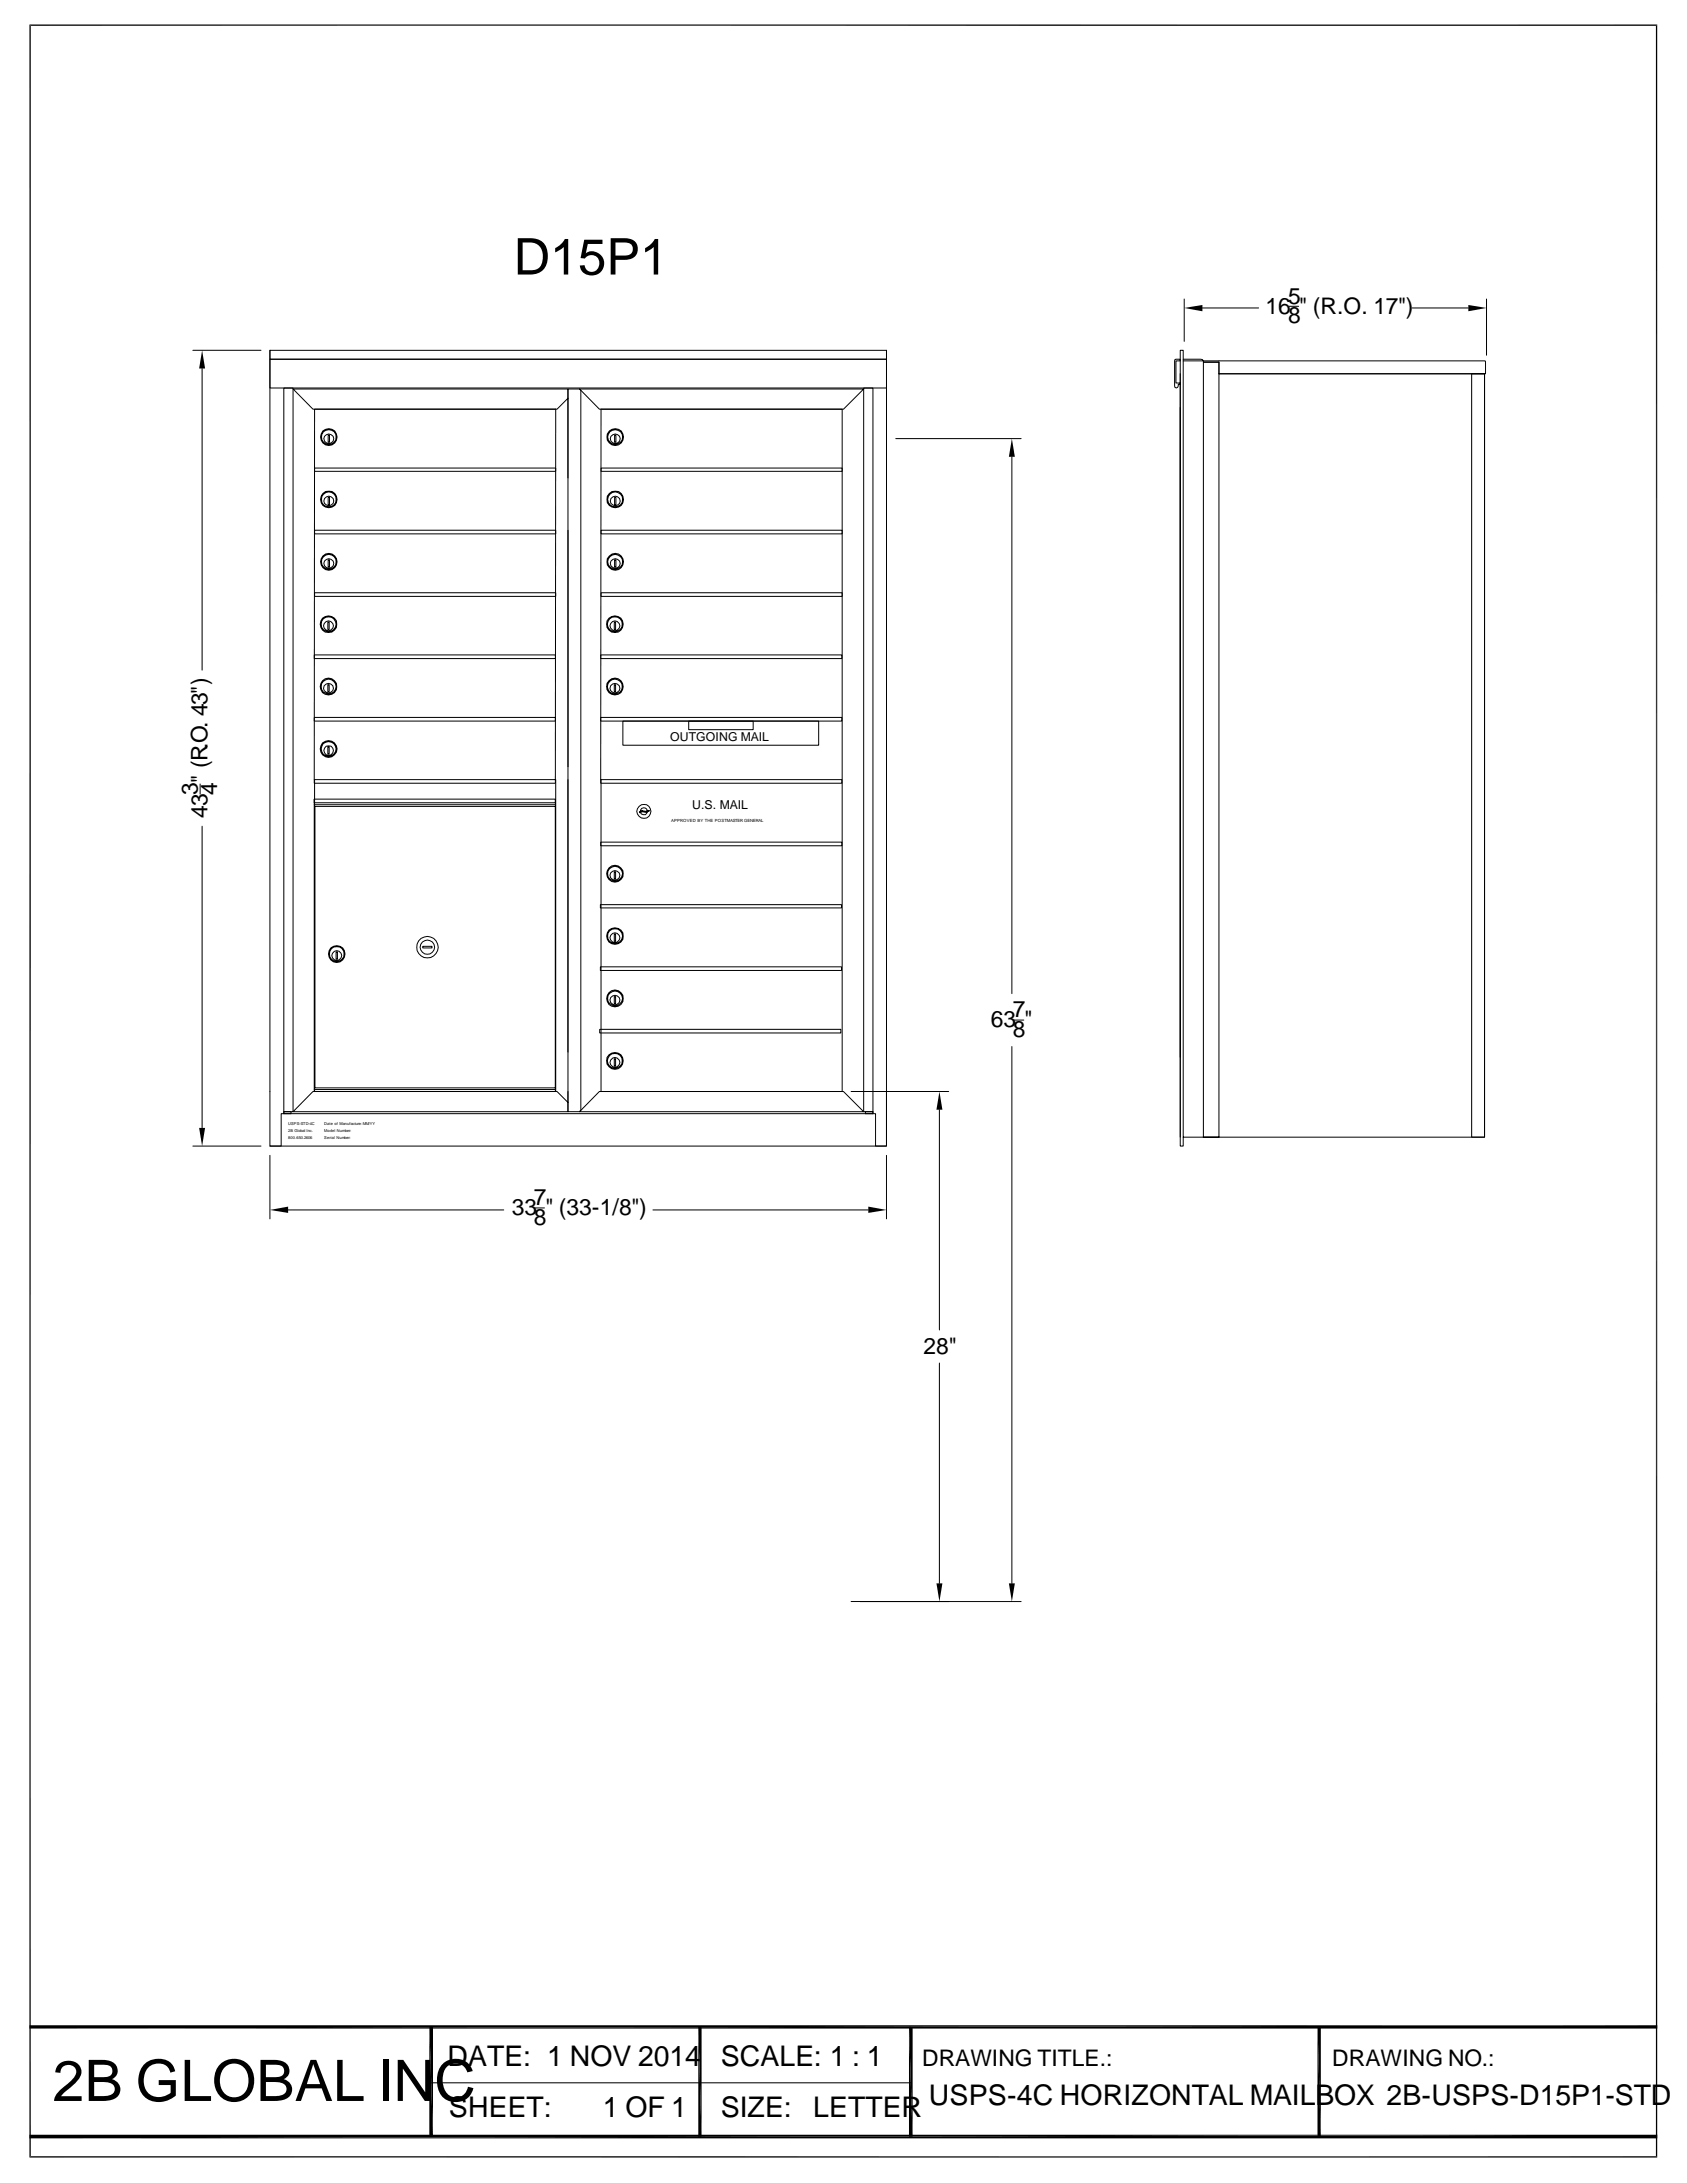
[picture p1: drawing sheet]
<svg xmlns="http://www.w3.org/2000/svg" width="216mm" height="279mm" viewBox="0 0 216 279" stroke-linecap="round" stroke-linejoin="round" font-family="sans-serif">
<defs><g id="words">
<text font-size="7.3" x="6.7" y="268.9">2B GLOBAL INC</text>
<text font-size="6.5" x="65.7" y="35.1">D15P1</text>
<g font-size="3.6">
<text x="57.3" y="264.4">DATE: 1 NOV 2014</text>
<text x="92.2" y="264.4">SCALE: 1 : 1</text>
<text x="118.9" y="269.4">USPS-4C HORIZONTAL MAILBOX 2B-USPS-D15P1-STD</text>
<text x="57.4" y="271">SHEET:</text>
<text x="77.2" y="271">1 OF 1</text>
<text x="92.2" y="271">SIZE:</text>
<text x="104.1" y="270.9">LETTER</text>
</g>
<g font-size="2.9">
<text x="162" y="40.1">16 &quot; (R.O. 17&quot;)</text>
<text x="164.8" y="38.9">5</text>
<text x="164.8" y="41.4">8</text>
<text x="25.3" y="101.7" transform="rotate(-90 25.3 101.7)">3</text>
<text x="27.8" y="101.7" transform="rotate(-90 27.8 101.7)">4</text>
<text x="26.5" y="104.6" transform="rotate(-90 26.5 104.6)">43 &quot; (R.O. 43&quot;)</text>
<text x="126.8" y="131.5">63 &quot;</text>
<text x="129.6" y="130.2">7</text>
<text x="129.6" y="132.8">8</text>
<text x="65.5" y="155.5">33 &quot; (33-1/8&quot;)</text>
<text x="68.3" y="154.3">7</text>
<text x="68.3" y="156.8">8</text>
<text x="118.2" y="173.3">28&quot;</text>
<text x="118" y="264.4">DRAWING TITLE.:</text>
<text x="170.5" y="264.4">DRAWING NO.:</text>
</g>
<g font-size="1.6">
<text x="85.8" y="94.8">OUTGOING MAIL</text>
<text x="88.6" y="103.6">U.S. MAIL</text>
</g>
<g font-size=".5">
<text x="85.9" y="105.2">APPROVED BY THE POSTMASTER GENERAL</text>
<text x="36.9" y="144">USPS-STD-4C</text>
<text x="41.5" y="144">Date of Manufacture: MM/YY</text>
<text x="36.9" y="144.9">2B Global Inc.</text>
<text x="36.9" y="145.8">800.650.2606</text>
<text x="41.5" y="144.9">Model Number:</text>
<text x="41.5" y="145.8">Serial Number:</text>
</g>
</g></defs>
<g fill="none" stroke="#000" stroke-width=".13">
<path d="M151.6 38.3v5.4M153.9 39.4h7.2M165 39.2h1.2M180.7 39.4h7.2M190.2 38.3v7.2M24.7 44.8h8.7M25.9 47.2v38.6M34.5 46h78.9v3.7h-78.9zM34.5 44.8h78.9v1.2h-78.9zM34.5 44.8v101.9h78.9l.1-101.9M36.3 49.7h1.2v92.6h-1.2zM40.3 59.9h30.8v.4h-30.8z"/>
<path d="M42 55.7h.2v.9h-.2zM72.7 51l-1.4 1.4h-31.2l-2.6-2.6h35.2v11.4M74.2 49.8h36.3l-2.5 2.6h-31.3zM76.9 59.9h30.9v.4h-30.9zM78.7 55.7h.1v.9h-.1zM110.5 49.7h1.2v92.6h-1.2zM114.6 56.1h16.1M129.5 58.5v68.7M150.4 46h.6v.2h-.5v2.8h.5v.2h-.2l-.1 .4-.2 .1-.1-.1-.1-.2zM151 44.8h.4v101.9h-.4zM151 47.8v97.7M151.4 46h2.3h.2l.1 .2h-2.6"/>
<path d="M154 46.4h2v99.1h-2zM154 46.2h36.1v1.6h-34.1v-1.4h-2zM156 47.8h34v97.7h-38.6M188.3 47.8h1.7v97.7h-1.7zM40.3 75.9h30.8v.4h-30.8zM40.3 67.9h30.8v.4h-30.8zM42 79.6h.1v1h-.1zM42 71.7h.2v.9h-.2zM42 63.7h.2v.9h-.2zM72.7 67.9v74.4h-35.2l2.6-2.6h31.2l1.4 1.4M76.9 67.9h30.9v.4h-30.9zM76.9 75.9h30.9v.4h-30.9z"/>
<path d="M78.6 79.6h.2v1h-.2zM78.7 63.7h.1v.9h-.1zM78.7 71.7h.1v.9h-.1zM40.2 91.8h30.9v.5h-30.9zM40.2 83.8h30.9v.5h-30.9zM40.2 99.8h30.9v.4h-30.9zM40.2 99.8l.1-47.4h30.8v47.4M40.3 99.8v39.9M42 95.6h.1v.9h-.1zM42 87.6h.1v.9h-.1zM71.1 99.8v39.9M72.7 99.8v34.9"/>
<path d="M72.7 98.1v-48.3h1.5l.1 .2v92.1l-.1 .2h-1.5v-2.6M76.9 83.8h30.8v.5h-30.8zM76.9 91.8h30.8v.5h-30.8zM76.9 99.8h30.8v.4h-30.8zM76.9 99.8v-47.4h30.9v87.3h-30.9v-39.9M78.6 87.6h.2v.9h-.2zM79.7 92.3h25.1v3.1h-25.1zM88.1 92.3h8.3v1.1h-8.3zM25.6 100.3v1.3M25.9 105.7v38.7M40.2 102.3h30.9v.4h-30.9zM40.2 103h30.9"/>
<path d="M40.2 102.3v37.4h30.9v-37.4M40.3 103.2h30.8v36h-30.8zM76.8 115.8h30.9v.4h-30.9zM76.9 107.8h30.8v.4h-30.8zM78.6 119.6h.2v.9h-.2zM78.6 111.6h.2v.9h-.2zM81.8 103.9l.4-.1h.4l.5-.1v.1l-.5 .2-.4-.1-.3 .1zM82.8 103.8v-.2a.45 .45 0 0 0-.6-.2 .45 .45 0 0 0-.2 .5M82.8 103.9v.2a.47 .47 0 0 1-.8-.1M40.2 139.4h30.9M43 121.8h.2v1h-.2zM54.1 121.1h1.2v.2h-1.2z"/>
<path d="M76.7 139.7h31.2l2.6 2.6h-36.3zM76.8 131.7h30.8v.5h-30.8zM76.8 123.7h30.9v.5h-30.9zM78.6 127.6h.2v.8h-.2zM78.6 135.5h.2v.9h-.2zM108.9 139.7h12.5M113.4 139.7v7h-1.3v-4.2h-.4M129.5 133.9v68.8M129.8 130.6h1.2M24.7 146.7h8.7M34.5 147.9v8.1M36.3 142.3h1v.2h-1z"/>
<path d="M36.3 142.3v.2h-.3v4.2h-1.5M36.9 154.9h27.6M68.5 154.6h1.2M83.6 154.9h27.5M110.7 142.3h1v.2h-1zM111.7 142.3v.2h-75.4M113.4 147.9v8.1M120.2 142v28.2M120.2 174.5v28.1M108.9 205h21.8M55.2 266.6h61.3"/>
<circle cx="42.1" cy="55.9" r="1.07"/>
<circle cx="42.1" cy="55.9" r=".94"/>
<circle cx="42.1" cy="56.2" r=".62"/>
<circle cx="78.7" cy="55.9" r="1.07"/>
<circle cx="78.7" cy="55.9" r=".94"/>
<circle cx="78.8" cy="56.2" r=".61"/>
<circle cx="42" cy="79.9" r="1.06"/>
<circle cx="42.1" cy="79.9" r=".96"/>
<circle cx="42.1" cy="63.9" r="1.08"/>
<circle cx="42.1" cy="63.9" r=".95"/>
<circle cx="42.1" cy="71.9" r="1.07"/>
<circle cx="42.1" cy="71.9" r=".94"/>
<circle cx="42.1" cy="64.1" r=".62"/>
<circle cx="42.1" cy="72.1" r=".62"/>
<circle cx="78.7" cy="79.9" r=".95"/>
<circle cx="78.7" cy="79.9" r="1.06"/>
<circle cx="78.7" cy="63.9" r="1.08"/>
<circle cx="78.7" cy="63.9" r=".95"/>
<circle cx="78.7" cy="71.9" r="1.07"/>
<circle cx="78.7" cy="71.9" r=".94"/>
<circle cx="78.8" cy="64.1" r=".61"/>
<circle cx="78.8" cy="72.1" r=".61"/>
<circle cx="42" cy="87.9" r="1.08"/>
<circle cx="42" cy="96.1" r=".63"/>
<circle cx="42" cy="80.1" r=".63"/>
<circle cx="42.1" cy="87.9" r=".96"/>
<circle cx="42.1" cy="88.1" r=".62"/>
<circle cx="42.1" cy="95.9" r="1.08"/>
<circle cx="42.1" cy="95.9" r=".95"/>
<circle cx="78.7" cy="87.9" r="1.08"/>
<circle cx="78.7" cy="87.9" r=".95"/>
<circle cx="78.7" cy="80.1" r=".63"/>
<circle cx="78.7" cy="88.1" r=".62"/>
<circle cx="78.7" cy="111.8" r="1.07"/>
<circle cx="78.7" cy="119.8" r="1.06"/>
<circle cx="78.7" cy="119.8" r=".96"/>
<circle cx="78.7" cy="112" r=".62"/>
<circle cx="78.7" cy="111.8" r=".95"/>
<circle cx="82.4" cy="103.8" r=".9"/>
<circle cx="43.1" cy="122.1" r=".95"/>
<circle cx="43.1" cy="122.1" r="1.07"/>
<circle cx="43.1" cy="122.3" r=".63"/>
<circle cx="54.7" cy="121.2" r="1.38"/>
<circle cx="54.7" cy="121.2" r=".91"/>
<circle cx="78.7" cy="127.8" r="1.08"/>
<circle cx="78.7" cy="135.8" r=".95"/>
<circle cx="78.7" cy="135.8" r="1.06"/>
<circle cx="78.7" cy="120" r=".63"/>
<circle cx="78.7" cy="136" r=".63"/>
<circle cx="78.7" cy="128" r=".62"/>
<circle cx="78.7" cy="127.8" r=".95"/>
</g>
<g fill="#000">
<path d="M151.6 39.4l2.3-.4v.8zM187.9 39l2.3 .4-2.3 .4zM25.9 44.8l.3 2.4h-.7zM129.5 56.1l.4 2.4h-.8zM25.5 144.4h.7l-.3 2.3zM34.5 154.9l2.4-.5v.8zM111.1 154.4l2.4 .5-2.4 .3zM120.2 139.7l.4 2.3h-.8zM119.8 202.7h.8l-.4 2.3zM129.1 202.7h.8l-.4 2.3zM54.9 259.4l.5 14.1h-.5zM54.9 259.4h.5v14.1z"/>
<path d="M116.3 259.4l.5 14.1h-.5zM116.3 259.4h.5v14.1zM3.8 273.2h208.3l-208.3 .5zM3.8 273.7l208.3-.5v.5z"/>
</g>
<path d="M3.8 3.2h208.3M3.9 3.1v273M212 3.1v273M3.8 276.1h208.3" fill="none" stroke="#000" stroke-width=".17"/>
<path d="M3.8 259.4h208.3M89.6 259.4v14.1M168.8 259.4v14.1" fill="none" stroke="#000" stroke-width=".42"/>
<use href="#words"/>
</svg>
